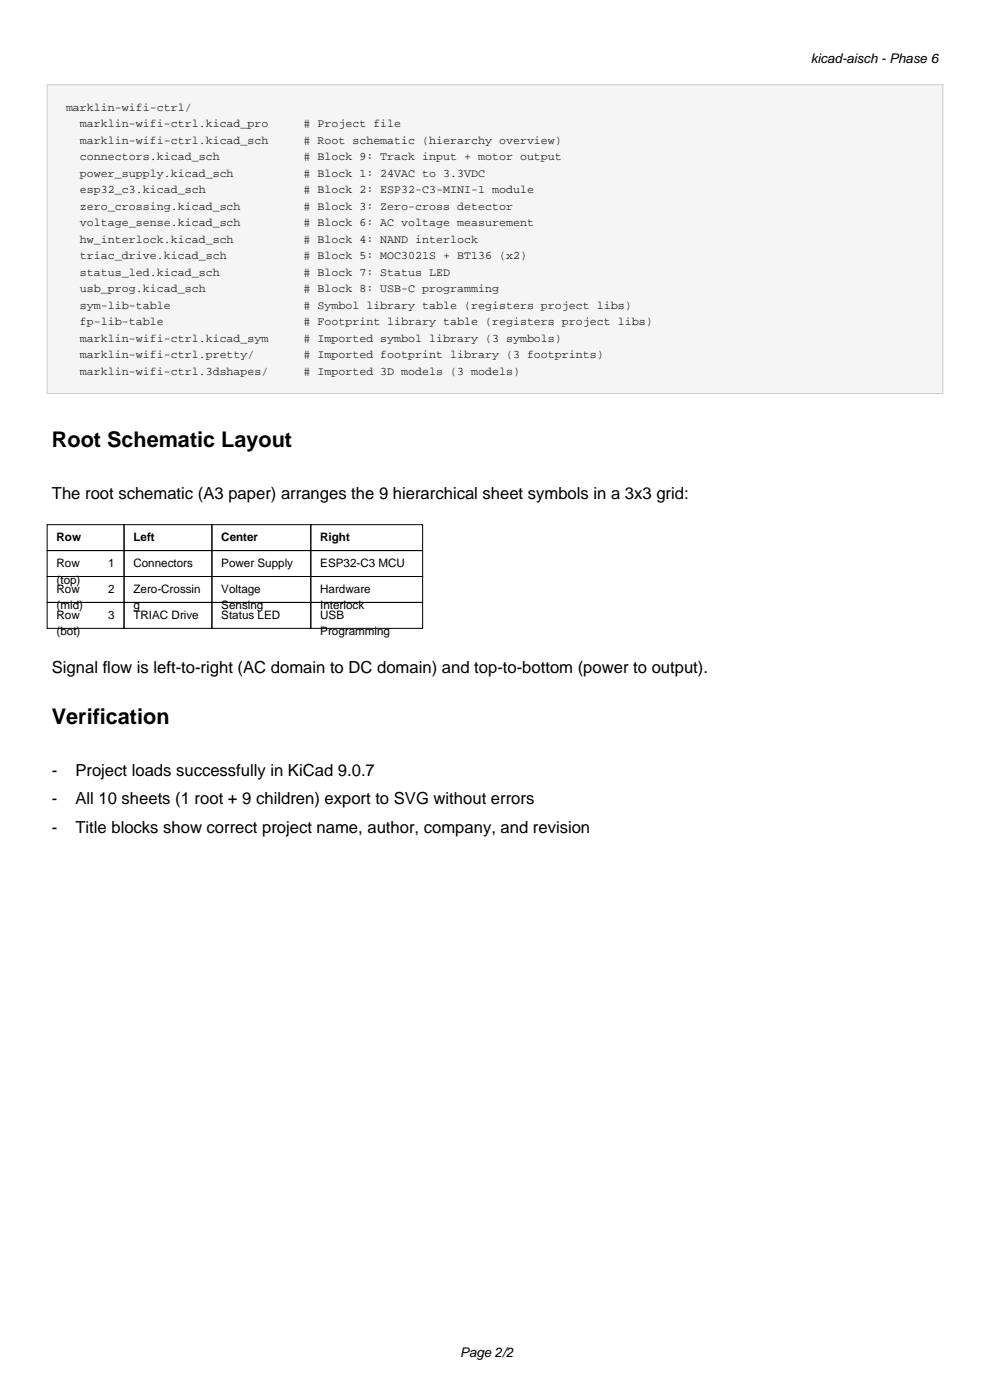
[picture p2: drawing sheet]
<svg xmlns="http://www.w3.org/2000/svg" width="210mm" height="297mm" viewBox="0 0 210 297" stroke-linecap="round" stroke-linejoin="round" font-family="sans-serif">
<defs><g id="words">
<g font-size="4.6">
<text x="11" y="94.8">Root Schematic Layout</text>
<text x="11" y="153.6">Verification</text>
</g>
<g font-size="3.5">
<text x="11" y="105.9">The root schematic (A3 paper) arranges the 9 hierarchical sheet symbols in a 3x3 grid:</text>
<text x="11" y="142.9">Signal flow is left-to-right (AC domain to DC domain) and top-to-bottom (power to output).</text>
<text x="11" y="164.7">-</text>
<text x="16" y="164.7">Project loads successfully in KiCad 9.0.7</text>
<text x="11" y="170.7">-</text>
<text x="16" y="170.7">All 10 sheets (1 root + 9 children) export to SVG without errors</text>
<text x="11" y="176.7">-</text>
<text x="16" y="176.7">Title blocks show correct project name, author, company, and revision</text>
</g>
<g font-size="2.8">
<text x="172" y="13.3">kicad-aisch - Phase 6</text>
<text x="97.6" y="287.8">Page 2/2</text>
</g>
<g font-size="2.5" fill="#1e1e1e">
<text x="14" y="23.5">marklin-wifi-ctrl/</text>
<text x="17" y="27">marklin-wifi-ctrl.kicad_pro</text>
<text x="64.4" y="27"># Project file</text>
<text x="17" y="30.5">marklin-wifi-ctrl.kicad_sch</text>
<text x="17" y="34">connectors.kicad_sch</text>
<text x="64.4" y="30.5"># Root schematic (hierarchy overview)</text>
<text x="64.4" y="34"># Block 9: Track input + motor output</text>
<text x="17" y="37.5">power_supply.kicad_sch</text>
<text x="17" y="41">esp32_c3.kicad_sch</text>
<text x="64.4" y="37.5"># Block 1: 24VAC to 3.3VDC</text>
<text x="64.4" y="41"># Block 2: ESP32-C3-MINI-1 module</text>
<text x="17" y="44.5">zero_crossing.kicad_sch</text>
<text x="17" y="48">voltage_sense.kicad_sch</text>
<text x="64.4" y="44.5"># Block 3: Zero-cross detector</text>
<text x="64.4" y="48"># Block 6: AC voltage measurement</text>
<text x="17" y="51.5">hw_interlock.kicad_sch</text>
<text x="64.4" y="51.5"># Block 4: NAND interlock</text>
<text x="17" y="55">triac_drive.kicad_sch</text>
<text x="17" y="58.5">status_led.kicad_sch</text>
<text x="64.4" y="55"># Block 5: MOC3021S + BT136 (x2)</text>
<text x="64.4" y="58.5"># Block 7: Status LED</text>
<text x="17" y="62">usb_prog.kicad_sch</text>
<text x="17" y="65.5">sym-lib-table</text>
<text x="64.4" y="62"># Block 8: USB-C programming</text>
<text x="64.4" y="65.5"># Symbol library table (registers project libs)</text>
<text x="17" y="69">fp-lib-table</text>
<text x="64.4" y="69"># Footprint library table (registers project libs)</text>
<text x="17" y="72.5">marklin-wifi-ctrl.kicad_sym</text>
<text x="17" y="76">marklin-wifi-ctrl.pretty/</text>
<text x="64.4" y="72.5"># Imported symbol library (3 symbols)</text>
<text x="64.4" y="76"># Imported footprint library (3 footprints)</text>
<text x="17" y="79.5">marklin-wifi-ctrl.3dshapes/</text>
<text x="64.4" y="79.5"># Imported 3D models (3 models)</text>
</g>
<g font-size="2.5">
<text x="12" y="114.8">Row</text>
<text x="28.3" y="114.8">Left</text>
<text x="46.9" y="114.8">Center</text>
<text x="67.9" y="114.8">Right</text>
<text x="12" y="120.3">Row</text>
<text x="12" y="123.8">(top)</text>
<text x="12" y="125.8">Row</text>
<text x="22.9" y="120.3">1</text>
<text x="22.9" y="125.8">2</text>
<text x="28.3" y="120.3">Connectors</text>
<text x="28.3" y="125.8">Zero-Crossin</text>
<text x="46.9" y="120.3">Power Supply</text>
<text x="46.9" y="125.8">Voltage</text>
<text x="67.9" y="120.3">ESP32-C3 MCU</text>
<text x="67.9" y="125.8">Hardware</text>
<text x="12" y="129.3">(mid)</text>
<text x="12" y="131.3">Row</text>
<text x="22.9" y="131.3">3</text>
<text x="28.3" y="129.3">g</text>
<text x="28.3" y="131.3">TRIAC Drive</text>
<text x="46.9" y="129.3">Sensing</text>
<text x="46.9" y="131.3">Status LED</text>
<text x="67.9" y="129.3">Interlock</text>
<text x="67.9" y="131.3">USB</text>
<text x="12" y="134.8">(bot)</text>
<text x="67.9" y="134.8">Programming</text>
</g>
</g></defs>
<path d="M10 18h190v65.5h-190z" fill="#f5f5f5" stroke="#c8c8c8" stroke-width=".21"/>
<g fill="none" stroke="#000" stroke-width=".21">
<path d="M10 111.3h16.3v5.5h-16.3zM10 116.8h16.3v5.5h-16.3zM26.3 111.3h18.6v5.5h-18.6zM26.3 116.8h18.6v5.5h-18.6zM45 111.3h20.9v5.5h-20.9zM45 116.8h20.9v5.5h-20.9zM65.9 111.3h23.8v5.5h-23.8zM65.9 116.8h23.8v5.5h-23.8zM10 122.3h16.3v5.5h-16.3zM10 127.8h16.3v5.5h-16.3zM26.3 122.3h18.6v5.5h-18.6zM26.3 127.8h18.6v5.5h-18.6z"/>
<path d="M45 122.3h20.9v5.5h-20.9zM45 127.8h20.9v5.5h-20.9zM65.9 122.3h23.8v5.5h-23.8zM65.9 127.8h23.8v5.5h-23.8z"/>
</g>
<use href="#words"/>
</svg>
